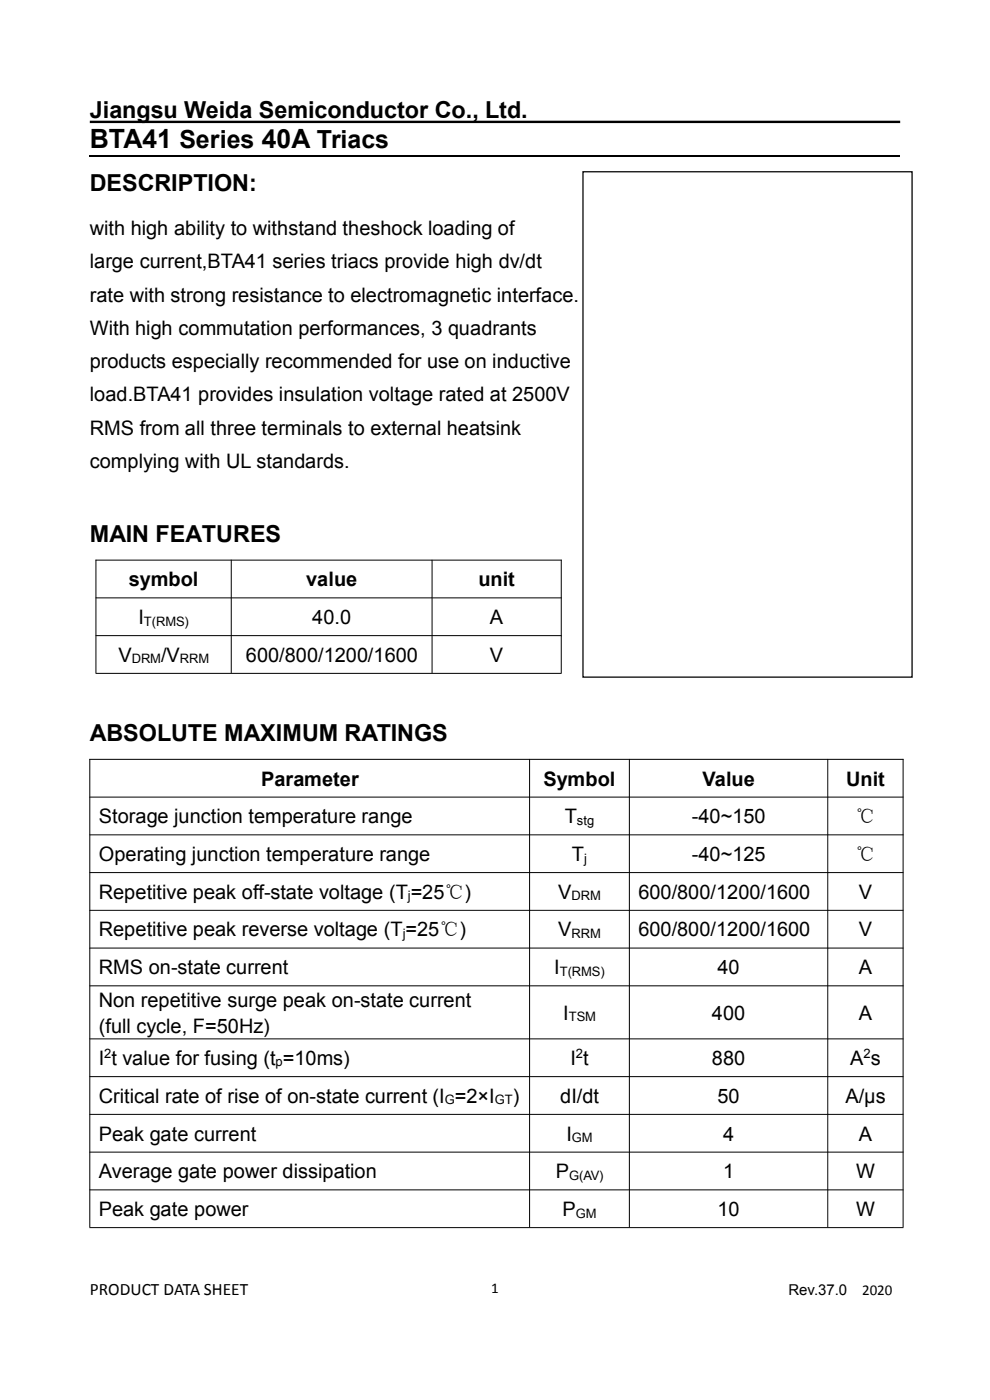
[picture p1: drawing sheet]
<svg xmlns="http://www.w3.org/2000/svg" width="210mm" height="297mm" viewBox="0 0 210 297" stroke-linecap="round" stroke-linejoin="round" font-family="sans-serif">
<defs><g id="words">
<text font-size="5.6" x="19" y="31.4">BTA41 Series 40A Triacs</text>
<g font-size="5">
<text x="19" y="25.1">Jiangsu Weida Semiconductor Co., Ltd.</text>
<text x="19" y="40.5">DESCRIPTION:</text>
<text x="19" y="115">MAIN FEATURES</text>
<text x="19" y="157.3">ABSOLUTE MAXIMUM RATINGS</text>
</g>
<g font-size="4.2">
<text x="19" y="49.8">with high ability to withstand theshock loading of</text>
<text x="19" y="56.9">large current,BTA41 series triacs provide high dv/dt</text>
<text x="19" y="64">rate with strong resistance to electromagnetic interface.</text>
<text x="19" y="71">With high commutation performances, 3 quadrants</text>
<text x="19" y="78.1">products especially recommended for use on inductive</text>
<text x="19" y="85.1">load.BTA41 provides insulation voltage rated at 2500V</text>
<text x="19" y="92.2">RMS from all three terminals to external heatsink</text>
<text x="19" y="99.2">complying with UL standards.</text>
<text x="27.3" y="124.4">symbol</text>
<text x="65" y="124.4">value</text>
<text x="101.5" y="124.4">unit</text>
<text x="29.4" y="132.3">I</text>
<text x="66.3" y="132.4">40.0</text>
<text x="103.9" y="132.4">A</text>
<text x="25.1" y="140.4">V</text>
<text x="34.2" y="140.4">/V</text>
<text x="52.2" y="140.4">600/800/1200/1600</text>
<text x="103.9" y="140.4">V</text>
<text x="55.4" y="166.6">Parameter</text>
<text x="115.3" y="166.6">Symbol</text>
<text x="149.1" y="166.6">Value</text>
<text x="179.5" y="166.6">Unit</text>
<text x="21" y="174.6">Storage junction temperature range</text>
<text x="119.8" y="174.6">T</text>
<text x="146.8" y="174.6">-40~150</text>
<text x="181.5" y="174.6">℃</text>
<text x="21" y="182.6">Operating junction temperature range</text>
<text x="121.3" y="182.6">T</text>
<text x="146.8" y="182.6">-40~125</text>
<text x="181.5" y="182.6">℃</text>
<text x="21" y="190.6">Repetitive peak off-state voltage (T=25℃)</text>
<text x="118.4" y="190.6">V</text>
<text x="135.4" y="190.6">600/800/1200/1600</text>
<text x="182.2" y="190.6">V</text>
<text x="21" y="198.6">Repetitive peak reverse voltage (T=25℃)</text>
<text x="118.4" y="198.6">V</text>
<text x="135.4" y="198.6">600/800/1200/1600</text>
<text x="182.2" y="198.6">V</text>
<text x="21" y="206.7">RMS on-state current</text>
<text x="117.6" y="206.6">I</text>
<text x="152.2" y="206.7">40</text>
<text x="182.2" y="206.7">A</text>
<text x="21" y="213.5">Non repetitive surge peak on-state current</text>
<text x="21" y="219.1">(full cycle, F=50Hz)</text>
<text x="119.5" y="216.3">I</text>
<text x="151" y="216.3">400</text>
<text x="182.2" y="216.3">A</text>
<text x="21" y="226">I t value for fusing (t =10ms)</text>
<text x="121" y="226">I t</text>
<text x="151" y="226">880</text>
<text x="180.3" y="226">A s</text>
<text x="21" y="234">Critical rate of rise of on-state current (I =2×I</text>
<text x="108.8" y="234">)</text>
<text x="118.8" y="234">dI/dt</text>
<text x="152.2" y="234">50</text>
<text x="179.3" y="234">A/μs</text>
<text x="21" y="242">Peak gate current</text>
<text x="120.1" y="242">I</text>
<text x="153.4" y="242">4</text>
<text x="182.2" y="242">A</text>
<text x="21" y="250">Average gate power dissipation</text>
<text x="117.9" y="250">P</text>
<text x="153.4" y="250">1</text>
<text x="181.6" y="250">W</text>
<text x="21" y="258">Peak gate power</text>
<text x="119.3" y="258">P</text>
<text x="152.2" y="258">10</text>
<text x="181.6" y="258">W</text>
</g>
<text font-size="3.7" x="19" y="274.6">PRODUCT DATA SHEET</text>
<g font-size="3.2">
<text x="104.2" y="274.2">1</text>
<text x="167.3" y="274.6">Rev.37.0</text>
<text x="182.9" y="274.6">2020</text>
</g>
<g font-size="2.8">
<text x="30.5" y="132.8">T(RMS)</text>
<text x="27.9" y="140.7">DRM</text>
<text x="38.1" y="140.7">RRM</text>
<text x="122.4" y="174.9">stg</text>
<text x="123.9" y="183">j</text>
<text x="86.5" y="190.9">j</text>
<text x="121.2" y="191">DRM</text>
<text x="85.4" y="199">j</text>
<text x="121.2" y="199">RRM</text>
<text x="118.7" y="207.1">T(RMS)</text>
<text x="120.6" y="216.6">TSM</text>
<text x="22.1" y="224.5">2</text>
<text x="58.5" y="226.2">p</text>
<text x="122.2" y="224.5">2</text>
<text x="183.2" y="224.5">2</text>
<text x="94.4" y="234.2">G</text>
<text x="104.9" y="234.2">GT</text>
<text x="121.3" y="242.2">GM</text>
<text x="120.7" y="250.3">G(AV)</text>
<text x="122.1" y="258.3">GM</text>
</g>
</g></defs>
<path d="M19 25.9h172" fill="none" stroke="#000" stroke-width=".51"/>
<path d="M19 33.1h172" fill="none" stroke="#000" stroke-width=".25"/>
<g fill="none" stroke="#000" stroke-width=".21">
<path d="M20.3 118.8h98.8M20.4 118.7v24.1M49.1 118.7v24.1M91.7 118.7v24.1M119.1 118.7v24.1M20.3 126.8h98.8M20.3 134.8h98.8M20.3 142.9h98.8M19 161.1h172.7M19 169.1h172.7M19 177.1h172.7M19 161v99.3"/>
<path d="M112.3 161v99.3M133.5 161v99.3M175.6 161v99.3M191.6 161v99.3M19 185.1h172.7M19 193.1h172.7M19 201.1h172.7M19 209.1h172.7M19 220.4h172.7M19 228.4h172.7M19 236.4h172.7M19 244.4h172.7"/>
<path d="M19 252.4h172.7M19 260.4h172.7"/>
</g>
<path d="M123.7 36.4h69.8v107.2h-69.8z" fill-rule="evenodd" fill="#fff"/>
<path d="M123.5 36.3h70.1v107.5h-70.1zM123.7 36.6l.1-.2v107.3l-.1-.2h69.8l-.2 .2v-107.3l.2 .2z" fill="#000"/>
<g fill="#fff">
<path d="M124.6 41.5h66.8v43.8h-66.8z" fill-rule="evenodd"/>
<path d="M143.1 82.8h30.8v38.7h-30.8z" fill-rule="evenodd"/>
</g>
<use href="#words"/>
</svg>
